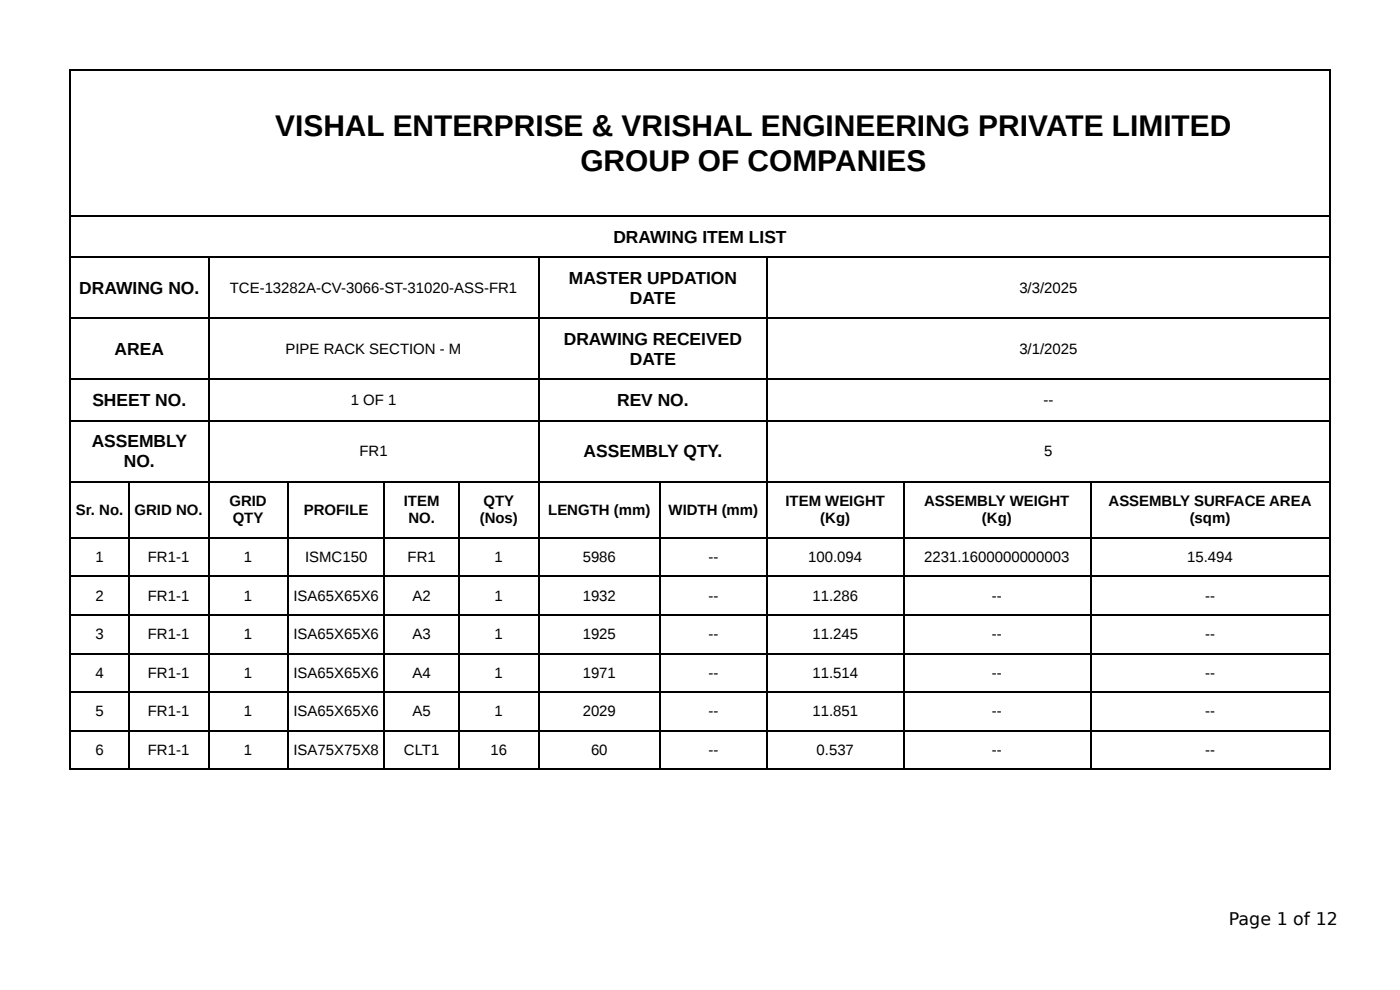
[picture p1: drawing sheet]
<svg xmlns="http://www.w3.org/2000/svg" width="297mm" height="210mm" viewBox="0 0 297 210" stroke-linecap="round" stroke-linejoin="round" font-family="sans-serif">
<defs><g id="words">
<g font-size="6.3">
<text x="58.5" y="28.8">VISHAL ENTERPRISE &amp; VRISHAL ENGINEERING PRIVATE LIMITED</text>
<text x="123.3" y="36.2">GROUP OF COMPANIES</text>
</g>
<g font-size="3.7">
<text x="130.3" y="51.6">DRAWING ITEM LIST</text>
<text x="16.8" y="62.4">DRAWING NO.</text>
<text x="120.8" y="60.3">MASTER UPDATION</text>
<text x="133.8" y="64.6">DATE</text>
<text x="24.3" y="75.4">AREA</text>
<text x="119.7" y="73.3">DRAWING RECEIVED</text>
<text x="133.8" y="77.5">DATE</text>
<text x="19.6" y="86.3">SHEET NO.</text>
<text x="131.1" y="86.3">REV NO.</text>
<text x="19.5" y="95">ASSEMBLY</text>
<text x="26.3" y="99.2">NO.</text>
<text x="124" y="97.1">ASSEMBLY QTY.</text>
<text x="261" y="196.3">Page 1 of 12</text>
</g>
<g font-size="3.2">
<text x="48.8" y="62.2">TCE-13282A-CV-3066-ST-31020-ASS-FR1</text>
<text x="216.5" y="62.2">3/3/2025</text>
<text x="60.6" y="75.1">PIPE RACK SECTION - M</text>
<text x="216.5" y="75.1">3/1/2025</text>
<text x="74.5" y="86">1 OF 1</text>
<text x="221.6" y="86">--</text>
<text x="76.3" y="96.8">FR1</text>
<text x="221.8" y="96.8">5</text>
<text x="48.7" y="107.4">GRID</text>
<text x="85.8" y="107.4">ITEM</text>
<text x="102.7" y="107.4">QTY</text>
<text x="166.8" y="107.4">ITEM WEIGHT</text>
<text x="196.3" y="107.4">ASSEMBLY WEIGHT</text>
<text x="235.4" y="107.4">ASSEMBLY SURFACE AREA</text>
<text x="16.1" y="109.3">Sr. No.</text>
<text x="28.6" y="109.3">GRID NO.</text>
<text x="49.4" y="111.1">QTY</text>
<text x="64.5" y="109.3">PROFILE</text>
<text x="86.7" y="111.1">NO.</text>
<text x="101.9" y="111.1">(Nos)</text>
<text x="116.4" y="109.3">LENGTH (mm)</text>
<text x="142" y="109.3">WIDTH (mm)</text>
<text x="174.2" y="111.1">(Kg)</text>
<text x="208.5" y="111.1">(Kg)</text>
<text x="252.7" y="111.1">(sqm)</text>
<text x="20.3" y="119.3">1</text>
<text x="31.4" y="119.3">FR1-1</text>
<text x="51.8" y="119.3">1</text>
<text x="64.8" y="119.3">ISMC150</text>
<text x="86.6" y="119.3">FR1</text>
<text x="105.1" y="119.3">1</text>
<text x="123.8" y="119.3">5986</text>
<text x="150.5" y="119.3">--</text>
<text x="171.7" y="119.3">100.094</text>
<text x="196.3" y="119.3">2231.1600000000003</text>
<text x="252.1" y="119.3">15.494</text>
<text x="20.3" y="127.5">2</text>
<text x="31.4" y="127.5">FR1-1</text>
<text x="51.8" y="127.5">1</text>
<text x="62.3" y="127.5">ISA65X65X6</text>
<text x="87.6" y="127.5">A2</text>
<text x="105.1" y="127.5">1</text>
<text x="123.8" y="127.5">1932</text>
<text x="150.5" y="127.5">--</text>
<text x="172.5" y="127.5">11.286</text>
<text x="210.7" y="127.5">--</text>
<text x="255.9" y="127.5">--</text>
<text x="20.3" y="135.7">3</text>
<text x="31.4" y="135.7">FR1-1</text>
<text x="51.8" y="135.7">1</text>
<text x="62.3" y="135.7">ISA65X65X6</text>
<text x="87.6" y="135.7">A3</text>
<text x="105.1" y="135.7">1</text>
<text x="123.8" y="135.7">1925</text>
<text x="150.5" y="135.7">--</text>
<text x="172.5" y="135.7">11.245</text>
<text x="210.7" y="135.7">--</text>
<text x="255.9" y="135.7">--</text>
<text x="20.3" y="143.9">4</text>
<text x="31.4" y="143.9">FR1-1</text>
<text x="51.8" y="143.9">1</text>
<text x="62.3" y="143.9">ISA65X65X6</text>
<text x="87.6" y="143.9">A4</text>
<text x="105.1" y="143.9">1</text>
<text x="123.8" y="143.9">1971</text>
<text x="150.5" y="143.9">--</text>
<text x="172.5" y="143.9">11.514</text>
<text x="210.7" y="143.9">--</text>
<text x="255.9" y="143.9">--</text>
<text x="20.3" y="152.1">5</text>
<text x="31.4" y="152.1">FR1-1</text>
<text x="51.8" y="152.1">1</text>
<text x="62.3" y="152.1">ISA65X65X6</text>
<text x="87.6" y="152.1">A5</text>
<text x="105.1" y="152.1">1</text>
<text x="123.8" y="152.1">2029</text>
<text x="150.5" y="152.1">--</text>
<text x="172.5" y="152.1">11.851</text>
<text x="210.7" y="152.1">--</text>
<text x="255.9" y="152.1">--</text>
<text x="20.3" y="160.3">6</text>
<text x="31.4" y="160.3">FR1-1</text>
<text x="51.8" y="160.3">1</text>
<text x="62.3" y="160.3">ISA75X75X8</text>
<text x="85.8" y="160.3">CLT1</text>
<text x="104.2" y="160.3">16</text>
<text x="125.5" y="160.3">60</text>
<text x="150.5" y="160.3">--</text>
<text x="173.4" y="160.3">0.537</text>
<text x="210.7" y="160.3">--</text>
<text x="255.9" y="160.3">--</text>
</g>
</g></defs>
<g fill="none" stroke="#000" stroke-width=".26">
<path d="M14.8 14.9h267.8M14.9 14.8v148.7M282.4 14.8v148.7M14.8 45.9h267.8M14.8 54.6h267.8M44.3 54.8v108.7M114.4 54.8v108.7M162.9 54.8v108.7M14.8 67.6h267.8M14.8 80.6h267.8M14.8 89.3h267.8M14.8 102.3h267.8"/>
<path d="M14.8 114.2h267.8M27.4 102.4v61.1M61.3 102.4v61.1M81.6 102.4v61.1M97.5 102.4v61.1M140.1 102.4v61.1M192 102.4v61.1M231.6 102.4v61.1M14.8 122.4h267.8M14.8 130.6h267.8M14.8 138.8h267.8M14.8 147h267.8"/>
<path d="M14.8 155.2h267.8M14.8 163.4h267.8"/>
</g>
<use href="#words"/>
</svg>
